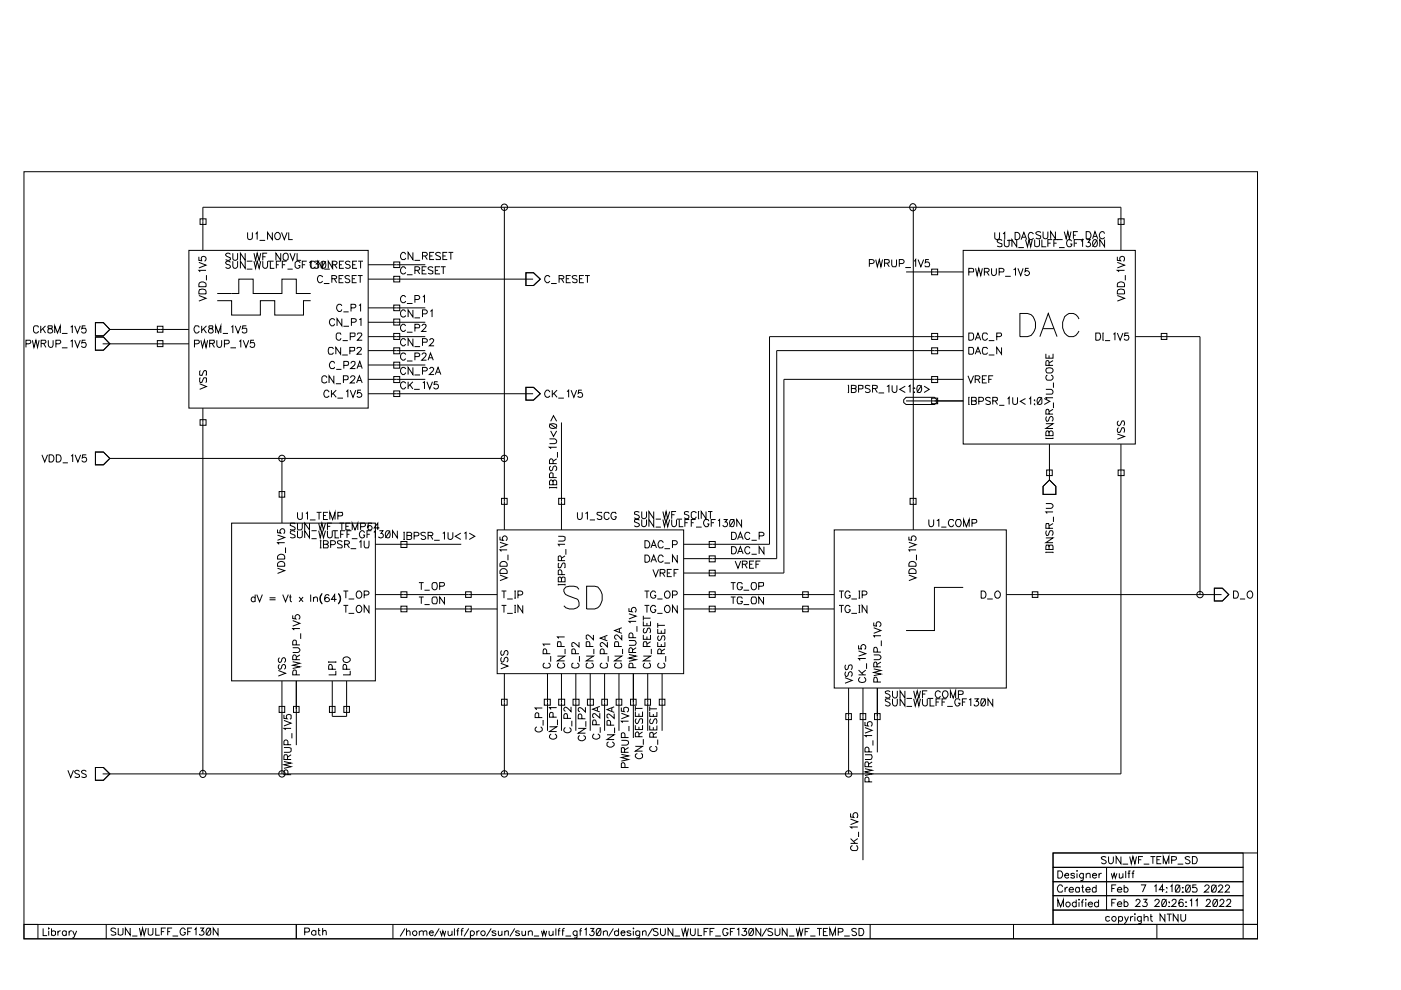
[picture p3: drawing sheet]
<svg xmlns="http://www.w3.org/2000/svg" width="297mm" height="210mm" viewBox="0 0 297 210" stroke-linecap="round" stroke-linejoin="round" font-family="sans-serif">
<g fill="none" stroke="#000" stroke-width=".21">
<path d="M5.1 36.4h261.5v162.7h-261.5zM40 53.1h38.1v33.4h-38.1zM42.2 55.6l1.5 .6-1.5 .6M42.2 54.4v.8l.6 .1a.54 .54 0 0 1 0-.8 .54 .54 0 0 1 .8 .1 .54 .54 0 0 1-.3 .8M42.4 46.4h1.3v1.2h-1.3zM43 53.1v-9.2h194.7v9.2M43.7 57.3h-1.5l.2 .4M43.8 58.3v1.1M48.9 55.6a.6 .6 0 0 0-1.1 0l.3 .4 .7 .3 .1 .3a.6 .6 0 0 1-1.1 0M48.9 53.9a.6 .6 0 0 0-1.1 0l.3 .5 .7 .2 .1 .2v.2l-.4 .2-.7-.2M49.4 55.4v1.1a.52 .52 0 0 0 .5 .4 .52 .52 0 0 0 .5-.4v-1.1M49.4 53.7v1.1a.52 .52 0 0 0 .5 .4 .52 .52 0 0 0 .5-.4v-1.1"/>
<path d="M52 55.4v1.5l-1-1.5v1.5M52 53.7v1.5l-1-1.5v1.5M52.3 57.1h1.2M52.3 55.4h1.2M52.5 49.3v1.1a.52 .52 0 0 0 .5 .4 .52 .52 0 0 0 .5-.4v-1.1M53.8 55.4l.4 1.5 .3-1.5 .4 1.5 .4-1.5M53.8 53.7l.4 1.5 .3-1.5 .4 1.5 .4-1.5M54.2 49.6l.3-.3v1.5M55 51h1.2M55.7 55.4l.1 1.2a.5 .5 0 0 0 .5 .3 .5 .5 0 0 0 .4-.4v-1.1M55.7 54.4h.6M56.6 53.7h-.9v1.5"/>
<path d="M56.8 55.4h1.2M57.3 55.4v1.5h.9M57.7 49.3v1.5l-1-1.5v1.5M58.6 56.1h.5M58.7 49.3a.76 .76 0 0 1 .8 .7 .76 .76 0 0 1-.8 .8 .88 .88 0 0 1 0-1.5zM59.5 55.4h-.9v1.5M59.5 53.7v1.5l-1-1.5v1.5M59.7 49.3l.6 1.5 .6-1.5M59.9 56.1h.6M60.1 53.9a.55 .55 0 0 1 .7-.2 .55 .55 0 0 1 .3 .6 .63 .63 0 0 1-.2 .8 .63 .63 0 0 1-.9-.2zM60.8 55.4h-.9v1.5M61 57.1h1.1"/>
<path d="M61.2 49.3v1.5h.9M61.5 53.7l.6 1.5 .5-1.5M63 53.7v1.5h.8M63.6 55.7a.53 .53 0 0 0-.6-.3 .53 .53 0 0 0-.4 .6 .61 .61 0 0 0 .2 .8 .61 .61 0 0 0 .8-.2v-.3h-.4M64.1 56.1h.6M65 55.4h-.9v1.5M65.5 55.6l.5-.2v1.5M66.7 55.4h.9l-.5 .6a.5 .5 0 0 1 .4 .7 .5 .5 0 0 1-.9 0l-.1-.1M66.9 55.7a.57 .57 0 0 0-.7-.3 .57 .57 0 0 0-.4 .6 .63 .63 0 0 0 .2 .8 .63 .63 0 0 0 .9-.2M68.1 55.6a.55 .55 0 0 1 .9 0 .76 .76 0 0 1 .1 .8 .76 .76 0 0 1-.6 .5l-.4-.3zM68.4 58.8a.63 .63 0 0 0-.8-.3 .63 .63 0 0 0-.3 .9 .57 .57 0 0 0 .5 .5 .57 .57 0 0 0 .6-.3M68.4 55.4v1.5l-1-1.5v1.5"/>
<path d="M68.7 57.1h1.2M69.1 55.4l-1 1.5M70.4 59.1h.8l.2-.4-.4-.3h-.6v1.5M70.4 56.1l.9-.1 .2-.4-.5-.2h-.6v1.5M70.5 55.4v1.5l-.9-1.5v1.5M70.9 59.1l.5 .8M71 56.1l.5 .8M71.9 59.1h.6M72 56.1h.5M72.8 58.4h-.9v1.5h.9M72.9 55.4h-.9v1.5h.9M74.2 58.6l-.4-.2-.6 .2v.3l.7 .3 .3 .5a.6 .6 0 0 1-1 0"/>
<path d="M74.3 55.6a.6 .6 0 0 0-1.1 0l.3 .4 .7 .3 .1 .3a.6 .6 0 0 1-1.1 0M74.7 59.1h.6M74.8 56.1h.6M75.6 58.4h-.9v1.5h.9M75.7 55.4h-.9v1.5h.9M75.9 58.4h1M75.9 55.4h1.1M76.4 58.4v1.5M76.5 55.4v1.5M78.1 56.1h12.1M78.1 59.2h34.9M83.5 55.5h1.3v1.2h-1.3z"/>
<path d="M83.5 58.6h1.3v1.2h-1.3zM86 57l-.1-.2a.62 .62 0 0 0-.8-.1 .62 .62 0 0 0-.2 .8 .57 .57 0 0 0 .5 .6 .57 .57 0 0 0 .6-.4M86 53.9l-.3-.4a.77 .77 0 0 0-.8 .8 .77 .77 0 0 0 .9 .7l.2-.3M86.3 58.3h1.2M87.5 53.5v1.5l-1-1.5v1.5M87.9 55.2h1.2M88 57.3l.8-.1 .2-.2-.1-.3-.3-.1h-.6v1.5M88.5 57.3l.5 .8M89.5 57.3h.6M89.6 54.3l.8-.1 .2-.2-.1-.3-.2-.2h-.7v1.5M90.1 54.3l.5 .7M90.4 56.6h-.9v1.5h.9"/>
<path d="M91.1 54.3h.6M91.8 56.8a.55 .55 0 0 0-.6-.2 .55 .55 0 0 0-.4 .4l1 .5-.1 .5-.5 .1-.4-.2M92 53.5h-.9v1.5h.9M92.3 57.3h.6M93.3 56.6h-1v1.5h1M93.4 53.8a.55 .55 0 0 0-.6-.3 .55 .55 0 0 0-.4 .4l1 .7-.1 .4h-.8l-.1-.1M93.5 56.6h1M93.9 54.3h.6M94 56.6v1.5M94.8 53.5h-.9v1.5h.9M95.1 53.5h1M95.6 53.5v1.5"/>
<path d="M106.9 43.9v68.5M111.5 57.8h1.6l1.5 1.4-1.5 1.3h-1.6zM116.6 58.8a.67 .67 0 0 0-1-.1 .67 .67 0 0 0 .1 1l.2 .2h.3l.4-.3M118.5 59.1h.9l.1-.4-.3-.3h-.7v1.5M119 59.1l.5 .8M120.1 59.1h.6M121 58.4h-.9v1.5h.9M122.3 58.6l-.3-.2a.52 .52 0 0 0-.7 .4l.2 .2 .8 .3v.4a.6 .6 0 0 1-1 0M122.9 59.1h.5M123.8 58.4h-.9v1.5h.9M124 58.4h1.1M124.5 58.4v1.5"/>
<path d="M184.3 55.9l.9-.1 .1-.3v-.3l-.4-.2h-.6v1.6M185.7 55l.3 1.6 .4-1.6 .4 1.6 .3-1.6M187.5 55.8l1-.1v-.6l-1-.1v1.6M188 55.8l.6 .8M189.1 55v1.1l.2 .5h.6l.2-.5v-1.1M190.7 55.9l.8-.1 .2-.3-.1-.3-.3-.2h-.6v1.6M191.9 56.7h1.2M192.1 57.7h12.1M193.6 43.9v68.5M193.8 55.4l.3-.4v1.6M194.6 55l.6 1.6 .6-1.6M196.9 55h-.6l-.1 .7a.57 .57 0 0 1 .8 0 .57 .57 0 0 1-.1 .9h-.6l-.2-.3"/>
<path d="M197.5 57.1h1.3v1.2h-1.3zM204.2 53.1h36.5v41h-36.5zM205.4 57.7h.9l.1-.6-.3-.2h-.7v1.5M206.8 56.9l.4 1.5 .3-1.5 .4 1.5 .4-1.5M208.7 57.7l.9-.1 .1-.5-.3-.2h-.7v1.5M209.2 57.7l.5 .7M210.2 56.9v1.1a.52 .52 0 0 0 .5 .4 .52 .52 0 0 0 .5-.4v-1.1M210.9 49.3v1.1l.1 .2 .3 .2 .5-.2 .1-1.3M211.8 57.7h.9l.2-.6-.5-.2h-.6v1.5M212.4 51.1a.58 .58 0 0 0-1 0l.2 .3 .8 .3-.1 .5-.5 .1-.4-.1M212.7 49.6l.3-.3v1.5M212.9 50.8v1.1l.1 .3 .4 .1a.46 .46 0 0 0 .6-.4v-1.1"/>
<path d="M213.1 58.6h1.2M213.5 51h1.2M214.9 57.1l.4-.2v1.5M215.2 49.3h.5a.82 .82 0 0 1 .6 .7 .82 .82 0 0 1-.6 .8h-.5zM215.6 50.8v1.5l-1.1-1.5v1.5M215.8 56.9l.6 1.5 .5-1.5M215.9 52.5h1.2M216.5 50.8l.6-1.5 .6 1.5M216.7 50.3h.7M217.4 50.8l.4 1.5 .4-1.5 .3 1.5 .4-1.5M218.1 56.9h-.7l-.1 .7a.53 .53 0 0 1 .9 0 .53 .53 0 0 1-.2 .8 .53 .53 0 0 1-.7-.3M219.1 49.6a.57 .57 0 0 0-.6-.3 .57 .57 0 0 0-.5 .6 .63 .63 0 0 0 .3 .8 .63 .63 0 0 0 .8-.2"/>
<path d="M219.4 50.8v1.4l.4 .1 .5-.1 .1-1.4M220.6 49.4a.55 .55 0 0 0-.5-.3 .55 .55 0 0 0-.5 .4l1 .5v.5l-.6 .1-.4-.1M220.9 50.8v1.5h.9M221.1 49.1v1.1l.1 .3 .4 .1a.46 .46 0 0 0 .6-.4v-1.1M222.2 51.6h.6M223.1 50.8h-.9v1.5M223.4 51.6h.6M223.8 49.1v1.5l-1-1.5v1.5M224.1 50.8h1.2M224.4 50.8h-1v1.5M224.5 52.5h1.2M225.6 49.1l.5 1.5 .3-1.5 .3 1.5 .4-1.5"/>
<path d="M227.2 51.1a.57 .57 0 0 0-.6-.3 .57 .57 0 0 0-.5 .6 .63 .63 0 0 0 .3 .8 .63 .63 0 0 0 .8-.2v-.3h-.3M227.6 49.9h.5M227.8 51.6h.5M228.5 49.1h-.9v1.5M228.6 50.8h1.2M228.7 50.8h-.9v1.5M229.2 51.1l.3-.3v1.5M230.3 49.1a.84 .84 0 0 1 .9 .4 .84 .84 0 0 1-.1 1l-.8 .1zM230.4 50.8h.7l-.4 .6a.51 .51 0 0 1 .4 .8 .51 .51 0 0 1-.9-.1M231.6 50.6l.6-1.5 .5 1.5M231.8 50.1h.8M231.9 50.9l.2-.1a.78 .78 0 0 1 .6 .8 .78 .78 0 0 1-.6 .7l-.2-.1a1.02 1.02 0 0 1 0-1.3z"/>
<path d="M232.7 50.8l-1.1 1.5M234.2 50.8v1.5l-1-1.5v1.5M234.2 49.5a.56 .56 0 0 0-.6-.4 .56 .56 0 0 0-.5 .6 .63 .63 0 0 0 .3 .8 .63 .63 0 0 0 .8-.2M236.9 55.6l1.5 .6-1.5 .6M236.9 54.4v.8l.7 .1a.54 .54 0 0 1 0-.8 .54 .54 0 0 1 .8 .1 .54 .54 0 0 1-.2 .8M237.1 46.4h1.2v1.2h-1.2zM238.4 57.3h-1.5l.3 .4M238.6 58.3v1.1M5.5 72.9l.9-.1 .1-.2-.1-.4-.9-.1v1.6M6.9 72.1l.3 1.6 .4-1.6 .4 1.6 .3-1.6M8.1 69.4l-.1-.3h-.6a.88 .88 0 0 0-.3 .9 .88 .88 0 0 0 .7 .6l.3-.4M8.6 69.1v1.5"/>
<path d="M8.7 72.8l.9-.1 .1-.1v-.4l-1-.1v1.6M9.1 69.7l.6 .9M9.2 72.8l.5 .9M9.7 69.1l-1.1 1M10.2 72.1v1.1a.51 .51 0 0 0 .6 .5 .51 .51 0 0 0 .5-.5v-1.1M10.2 69.1v.5l.5 .1a.49 .49 0 0 1 .5 .6 .49 .49 0 0 1-.7 .3 .54 .54 0 0 1-.3-.7 .54 .54 0 0 1 .6-.3l.3-.2-.1-.3zM11.6 70.6v-1.5l.6 1.5 .6-1.5v1.5M11.9 72.9l.8-.1 .2-.2-.1-.4-.9-.1v1.6M13.1 73.7h1.2M13.1 70.7h1.2M15 72.4l.3-.3v1.6M15 69.3l.3-.2v1.5"/>
<path d="M15.8 72.1l.6 1.6 .6-1.6M15.8 69.1l.6 1.5 .6-1.5M18.1 72.1h-.7v.6v-.1a.54 .54 0 0 1 .8 .2 .54 .54 0 0 1-.2 .8 .54 .54 0 0 1-.7-.3M18.1 69.1h-.7v.6v-.1a.54 .54 0 0 1 .8 .1 .54 .54 0 0 1-.2 .8 .54 .54 0 0 1-.7-.2M20.2 71.5h1.7l1.4 1.4-1.4 1.4h-1.7zM20.2 68.4h1.7l1.4 1.4-1.4 1.4h-1.7zM21.8 72.9h18.2M23.3 69.8h16.7M33.4 69.2h1.1v1.2h-1.1zM33.4 72.2h1.1v1.3h-1.1zM41.2 72.9l.9-.1 .1-.2v-.4l-1-.1v1.6M42.2 62.7l1.5 .5-1.5 .6"/>
<path d="M42.2 69.4l-.2-.3h-.6a.88 .88 0 0 0-.3 .9 .88 .88 0 0 0 .7 .6l.4-.4M42.2 60a.87 .87 0 0 1 1.5 .3v.5h-1.5zM42.3 61.4a.9 .9 0 0 1 1 0 .9 .9 0 0 1 .4 .9h-1.5zM42.5 78.6l-.2 .1v.8l.5 .1 .4-.9 .4-.1 .2 .1v.8l-.2 .1M42.6 72.1l.3 1.6 .4-1.6 .4 1.6 .3-1.6M42.8 69.1v1.5M43.1 69.7l.7 .9M43.8 69.1l-1 1M44.4 69.1v.5l.6 .2a.45 .45 0 0 1 .2 .4 .45 .45 0 0 1-.3 .4h-.4a.54 .54 0 0 1-.3-.7 .54 .54 0 0 1 .7-.3l.2-.2-.1-.3zM44.5 72.8l.9-.1v-.6h-.9v1.6M45 72.8l.5 .9M45.7 70.6v-1.5l.6 1.5 .5-1.5v1.5"/>
<path d="M46 72.1v1.1a.51 .51 0 0 0 .5 .5 .51 .51 0 0 0 .5-.5v-1.1M46.1 63.8h3v3h6.1v-3h3.1v3h6v-3h1.6M46.1 62.2h4.5v-3h3.1v3h6.1v-3h3v3h3.1M47.2 70.7h1.1M47.6 72.9l.8-.1 .2-.2-.1-.4-.9-.1v1.6M48.9 73.7h1.1M49 69.3l.4-.2v1.5M49.9 69.1l.6 1.5 .6-1.5M50.7 72.4l.4-.3v1.6M51.6 72.1l.6 1.6 .5-1.6M52.2 69.1h-.7l-.1 .6a.57 .57 0 0 1 .8 0 .57 .57 0 0 1 0 .8l-.5 .1-.3-.2v-.1M53.8 72.1h-.6l-.1 .6 .1-.1a.54 .54 0 0 1 .7 .2 .54 .54 0 0 1-.2 .8 .54 .54 0 0 1-.7-.3"/>
<path d="M68.7 60.1h1.2M70.7 74l-.3-.3h-.5a.88 .88 0 0 0 .1 1.4 .47 .47 0 0 0 .7-.3M70.8 79.7v1.5l-1-1.5v1.5M71 77l-.2-.3a.76 .76 0 0 0-.9 .3 .76 .76 0 0 0 .1 1l.2 .1h.6l.2-.3M71 67.9a.67 .67 0 0 0-1.1-.1 .67 .67 0 0 0 .1 1l.3 .3h.3l.4-.4M71.3 78.3h1.1M72.2 73.7v1.4l-1-1.4v1.4M72.3 71l-.2-.4h-.6a.88 .88 0 0 0-.2 .9 .88 .88 0 0 0 .7 .6l.3-.4M72.5 67.6v1.5l-1-1.5v1.5M72.5 64.9a.67 .67 0 0 0-1-.1 .67 .67 0 0 0 0 1l.3 .2h.3l.4-.4M72.6 75.3h1.1M72.6 72.2h1.1"/>
<path d="M72.8 69.2h1.2M72.8 66.1h1.1M72.9 77.5l.9-.1v-.7l-.9-.1v1.5M74.2 74.4l.9-.1 .1-.6h-1v1.4M74.3 71.4l.9-.1 .1-.6-1-.1v1.5M74.4 77a.44 .44 0 0 1 .6-.4 .44 .44 0 0 1 .3 .6l-1 .9h1.1M74.4 65.3l.9-.1 .1-.2v-.4l-1-.1v1.5M74.5 68.3l.9-.1 .1-.1-.1-.5h-.9v1.5M75.7 78.1l.6-1.5 .5 1.5M75.7 74a.47 .47 0 0 1 .5-.4 .47 .47 0 0 1 .4 .5l-.9 1h1M75.8 71a.47 .47 0 0 1 .5-.4 .47 .47 0 0 1 .4 .4l-.9 1.1h1M75.9 77.6h.7"/>
<path d="M76.1 64.8l.4-.3v1.5M76.2 67.8l.3-.2v1.5M78.1 71.4h12.1M78.1 74.3h12.1M78.1 77.4h12.1M78.1 68.3h12.1M78.1 65.3h12.1M83.5 64.7h1.3v1.2h-1.3zM83.5 67.6h1.3v1.3h-1.3zM83.5 70.7h1.3v1.3h-1.3zM83.5 73.7h1.3v1.3h-1.3zM83.5 76.8h1.3v1.3h-1.3z"/>
<path d="M83.5 79.8h1.3v1.3h-1.3zM86 63a.66 .66 0 0 0-1-.1 .66 .66 0 0 0 0 .9l.3 .4h.4l.3-.4M86 69.1a.67 .67 0 0 0-1-.1 .67 .67 0 0 0 .1 1l.2 .3h.4l.3-.4M86 75.2a.67 .67 0 0 0-1-.1 .67 .67 0 0 0 .1 1l.2 .3h.4l.3-.4M86 66a.66 .66 0 0 0-1-.1 .66 .66 0 0 0 0 1l.3 .3h.4l.3-.3M86 72.1a.67 .67 0 0 0-1-.1 .67 .67 0 0 0 .1 1.1l.2 .2h.4l.3-.3M86 78.2a.67 .67 0 0 0-1-.1 .67 .67 0 0 0 .1 1.1l.2 .2h.4l.3-.4M86.3 64.3h1.2M86.3 70.4h1.2M86.3 76.5h1.2M87.5 65.7v1.5l-1-1.5v1.5M87.5 71.8v1.5l-1-1.5v1.5"/>
<path d="M87.5 77.9v1.5l-1-1.5v1.5M87.9 67.4h1.2M87.9 73.5h1.2M87.9 79.5h1.2M88 63.5l.8-.1 .2-.2-.1-.4-.3-.1h-.6v1.5M88 69.5h.8l.2-.5-.4-.3h-.6v1.6M88 75.6l.9-.1 .1-.4-.4-.3h-.6v1.6M89.5 69.1l.2-.4h.4l.2 .3-.1 .5-.8 .8h1M89.5 75.2l.2-.4h.4l.2 .3-.1 .5-.8 .8h1M89.6 66.5h.8l.2-.3-.1-.3-.2-.2h-.7v1.5M89.6 72.6h.8l.2-.5-.3-.3h-.7v1.5M89.6 78.7h.7l.3-.3v-.3l-.3-.2h-.7v1.5"/>
<path d="M89.7 63l.3-.3v1.5M90.8 76.4l.5-1.6 .6 1.6M90.9 75.9h.8M91.1 72.1l.3-.3h.3l.2 .3-.1 .5-.8 .7h1M91.1 78.2l.3-.3h.3l.2 .2-.1 .6-.8 .7h1M91.3 66l.3-.3v1.5M92.3 79.4l.6-1.5 .6 1.5M92.5 78.9h.8M116.8 60.1h1.2M197.5 79.8h1.3v1.3h-1.3zM197.5 70.7h1.3v1.3h-1.3zM197.5 73.7h1.3v1.3h-1.3z"/>
<path d="M204.2 71.4h-41v44h-18.3M204.2 74.3h-39.5v44.1h-19.8M205.2 79.7l.6 1.5 .6-1.5M205.4 70.6h.8a.88 .88 0 0 1 .2 1.1 .88 .88 0 0 1-1 .4zM205.4 73.7h.8a1.08 1.08 0 0 1 0 1.4h-.8zM206.8 72.1l.5-1.5 .6 1.5M206.8 75.1l.5-1.4 .6 1.4M206.9 71.6h.8M206.9 74.6h.8M209.2 79.7h-.9v1.5h.9M209.4 71l-.3-.4h-.6a.88 .88 0 0 0-.2 .9 .88 .88 0 0 0 .7 .6l.4-.4M209.4 74l-.3-.3h-.6a.88 .88 0 0 0 .2 1.4 .47 .47 0 0 0 .7-.3"/>
<path d="M209.6 72.2h1.2M209.6 75.3h1.2M210.6 79.7h-1v1.5M211.3 71.4l.9-.1 .1-.2v-.4l-1-.1v1.5M212.3 73.7v1.4l-1-1.4v1.4M216.2 66.5h1.6a2.34 2.34 0 0 1 1.7 3 2.34 2.34 0 0 1-1.7 1.9h-1.6zM220.5 71.4l1.8-4.9 1.8 4.9M221.1 69.7h2.3M221.7 75v.9h1.6v-.9M221.9 78.1a.91 .91 0 0 1 1.4 .6 .88 .88 0 0 1-1.6 0zM222.1 79.6a.53 .53 0 0 0-.4 .6 .53 .53 0 0 0 .6 .4 .61 .61 0 0 0 .8-.2 .61 .61 0 0 0-.1-.8h-.2M222.4 77.5l-.1-1h-.5l-.1 1h1.6"/>
<path d="M222.4 75.4v.5M223.3 76.5l-.9 .5M228.8 67.6a1.66 1.66 0 0 0-1.6-1.2 1.66 1.66 0 0 0-1.6 1.2 2.85 2.85 0 0 0 1.1 3.8 1.75 1.75 0 0 0 2.1-1.2M232.3 70.6h.8a.88 .88 0 0 1 .2 1.1 .88 .88 0 0 1-1 .4zM233.8 70.6h.2M233.8 72.1h.2M233.8 70.6v1.5M234.3 72.2h1.1M236.1 70.9l.3-.3v1.5M236.9 62.7l1.5 .5-1.5 .6M236.9 70.6l.6 1.5 .6-1.5M237 61.6l.5-.3 .8 .1 .1 .9h-1.5z"/>
<path d="M237 60a.87 .87 0 0 1 1.4 .3v.5h-1.5zM239.3 70.6h-.8l-.1 .6 .1-.1a.54 .54 0 0 1 .8 .2 .54 .54 0 0 1-.2 .7 .54 .54 0 0 1-.8-.2M240.7 71.4h13.7v54.7M246.2 70.7h1.2v1.3h-1.2zM8.9 96.4l.6 1.6 .6-1.6M10.4 96.4h.5a.82 .82 0 0 1 .5 .8 .82 .82 0 0 1-.5 .8h-.5zM11.9 96.4h.5a.82 .82 0 0 1 .6 .8 .82 .82 0 0 1-.6 .8h-.5zM13.3 98.1h1.1M15.1 96.7l.3-.3v1.6M15.9 96.4l.6 1.6 .6-1.6M18.3 96.4h-.8l-.1 .7a.53 .53 0 0 1 .9 0 .53 .53 0 0 1-.2 .8 .53 .53 0 0 1-.7-.3M20.2 95.8h1.7l1.4 1.4-1.4 1.4h-1.7z"/>
<path d="M23.3 97.2h83.6M42.3 81.4l1.5 .6-1.5 .5M42.4 89h1.3v1.2h-1.3zM42.5 80.1l-.2 .1v.7l.2 .2 .3-.1 .5-.9 .5 .1v.7l-.2 .2M43 86.5v77.6M59.8 97.2v13.7M69.3 80.1a.52 .52 0 0 0-.6-.4 .52 .52 0 0 0-.5 .6 .65 .65 0 0 0 .2 .8 .65 .65 0 0 0 .9-.1v-.1M69.8 83.1l-.3-.3a.74 .74 0 0 0-.8 .4 .74 .74 0 0 0 .1 .9l.6 .1 .4-.3M70.3 82.7v1.5M70.6 83.4l.7 .8M71.2 81.4h1.1M71.3 82.7l-1 1"/>
<path d="M71.5 84.4h1.2M72.8 80.5l.9-.1v-.6l-.9-.1v1.5M73.4 83.1l.3-.4v1.5M74.3 82.7l.5 1.5 .6-1.5M74.3 80.1a.44 .44 0 0 1 .6-.4 .44 .44 0 0 1 .3 .6l-.9 .9h1M75.6 81.2l.6-1.5 .6 1.5M75.8 80.7h.7M76.5 82.7h-.6l-.1 .7a.54 .54 0 0 1 .8 0 .54 .54 0 0 1-.1 .8 .54 .54 0 0 1-.8-.2M78.1 80.4h12.1M78.1 83.5h34.9M83.5 82.9h1.3v1.2h-1.3zM86 81.3a.67 .67 0 0 0-1-.1 .67 .67 0 0 0 .1 1l.2 .3h.4l.3-.5"/>
<path d="M86.5 80.9v1.6M86.9 81.5l.6 1M87.5 80.9l-1 1.1M87.8 82.5h1.2M89.7 81.2l.3-.3v1.6M90.5 80.9l.6 1.6 .6-1.6M92.8 80.9h-.7l-.1 .6a.54 .54 0 0 1 .9 0 .54 .54 0 0 1-.2 .9 .54 .54 0 0 1-.8-.3M111.5 82.1h1.6l1.5 1.4-1.5 1.3h-1.6zM116.5 93l1.3 .1a.5 .5 0 0 1 .2 .6 .5 .5 0 0 1-.4 .4h-1.1M116.5 89.8l1.5 1M116.6 90l.7-.2 .6 .2 .1 .3a.78 .78 0 0 1-.7 .6 .78 .78 0 0 1-.8-.6zM116.6 83.1l-.1-.1a.62 .62 0 0 0-.8-.1 .62 .62 0 0 0-.2 .8 .57 .57 0 0 0 .4 .5 .57 .57 0 0 0 .7-.3"/>
<path d="M116.8 98.8a.6 .6 0 0 0 0 1l.3-.1 .2-.6 .5-.3a.6 .6 0 0 1 0 1M116.8 91.4l.5 1.1 .7-1.1M116.8 89.3l.5-1.2 .7 1.2M117.1 82.7v1.5M117.3 98.3l-.1-.8-.4-.2-.3 .3v.7h1.5M117.4 83.4l.7 .8M118 94.8h-1.5l.3 .4M118 97.3l-.7 .5M118.1 82.7l-1 1M118.2 95.8v1.2M118.4 84.4h1.1M119 89.6v22.8"/>
<path d="M120.2 83.1l.4-.4v1.5M121.1 82.7l.6 1.5 .6-1.5M123.4 82.7h-.7l-.1 .7a.54 .54 0 0 1 .8 0 .54 .54 0 0 1-.1 .8 .54 .54 0 0 1-.8-.2M179.7 81.7h.3M179.7 83.2h.3M179.9 81.7v1.5M180.5 82.4h.6l.3 .1v.6l-.3 .1h-.6v-1.5l.9 .1v.5l-.3 .1M182 82.5l.9-.1 .1-.6-1-.1v1.5M184.5 81.9l-.4-.2-.6 .2 .1 .4 .7 .2 .2 .3a.55 .55 0 0 1-.5 .4 .55 .55 0 0 1-.5-.2M185 82.4l.9-.1v-.5l-.9-.1v1.5M185.5 82.4l.5 .8M186.3 83.3h1.2"/>
<path d="M188 82l.5-.3v1.5M189.1 81.7l.1 1.3a.5 .5 0 0 0 .6 .2 .5 .5 0 0 0 .4-.4v-1.1M191.6 84.8l.5-.6h6l.5 .6v.5l-.5 .5h-6l-.5-.5zM191.9 81.9l-1.1 .6 1.1 .7M192.1 85h12.1M192.6 82l.4-.3v1.5M193.8 82.2l.1 .1h-.2zM193.8 83.1v.1zM194.6 81.8a.52 .52 0 0 1 .7 .2 .74 .74 0 0 1 .1 .8 .74 .74 0 0 1-.8 .3l-.2-.6zM195.4 81.7l-1 1.5M195.9 81.9l1.1 .6-1.1 .7M197.5 84.4h1.3v1.2h-1.3z"/>
<path d="M204.2 80.4h-38v41.1h-21.3M205.3 84.2h.3M205.3 85.8h.3M205.4 84.2v1.6M206 85l.9 .1v.6l-.9 .1v-1.6l.9 .1v.6l-.2 .1M206.8 80.4l.8-.1 .2-.2-.1-.3-.3-.1h-.6v1.5M207.3 80.4l.5 .8M207.5 85.1l.9-.1 .1-.2-.1-.4-.2-.2h-.7v1.6M208.3 80.4h.6M209.6 80.4h.6M210 84.5a.55 .55 0 0 0-.6-.3 .55 .55 0 0 0-.4 .5l.9 .4 .1 .2v.3l-.4 .2-.6-.2M210.5 85l.9-.1v-.6l-.9-.1v1.6"/>
<path d="M211 85l.5 .8M211.8 85.9h1.1M213.6 84.6l.4-.4v1.6M214.7 84.2v1.1a.52 .52 0 0 0 .5 .5 .52 .52 0 0 0 .5-.5v-1.1M217.4 84.5l-1.1 .6 1.1 .7M218.2 84.6l.3-.4v1.6M219.4 84.8v.1zM219.4 85.6v.2zM220.1 84.3l.4-.1a.61 .61 0 0 1 .4 .9v.4a.55 .55 0 0 1-.9 0 1.15 1.15 0 0 1 .1-1.2zM220.9 84.2l-1 1.6M221.4 84.5l1.2 .6-1.2 .7M221.7 89.8h1.6l-1.6 1h1.6"/>
<path d="M221.7 82.5l1.3 .1a.55 .55 0 0 1 0 1h-1.3M221.7 92.8v.2M221.7 93h1.6M221.9 99.7h1.2v1.1h-1.2zM221.9 88.3l-.2 .3 .2 .7 .4-.1 .2-.6 .5-.3a.6 .6 0 0 1 0 1M222.4 91.7l-.2-.3h-.4l-.1 1h1.6v-.7l-.4-.3h-.3l-.2 .3v.7M222.4 87.8l-.1-.9h-.5l-.1 .9h1.6M222.5 94.1v7.7M223.3 84.3h-1.6l.3 .4M223.3 92.8v.2M223.3 86.8l-.9 .5M223.4 81.1v1.1"/>
<path d="M223.4 85.3v1.2M236.9 92l1.5 .5-1.5 .6M237.1 99.7h1.2v1.1h-1.2zM237.2 90.7a.54 .54 0 0 0-.3 .5 .54 .54 0 0 0 .4 .5l.7-1a.55 .55 0 0 1 .5 .3 .55 .55 0 0 1-.2 .6v.1M237.2 89.2a.6 .6 0 0 0 0 1.1l.4-.3 .2-.7 .2-.1h.3l.1 .4-.1 .7M237.7 94.1v70h-215.9M49.1 110.9h30.5v33.5h-30.5zM58.8 113.5l1.6 .5-1.6 .6M58.8 112.3v.6l.7 .1a.54 .54 0 0 1 0-.8 .54 .54 0 0 1 .8 .1 .54 .54 0 0 1-.2 .8M59.1 119.2l.3-.2 .8 .2 .2 .9h-1.6v-.6zM59.1 117.7l.3-.2 .8 .2 .2 .8h-1.6v-.5zM59.2 104.2h1.2v1.2h-1.2z"/>
<path d="M60.4 115.1h-1.6l.4 .3M60.5 116.1v1.2M62.6 112.8a.54 .54 0 0 0-.6-.3 .54 .54 0 0 0-.4 .5l1 .6a.55 .55 0 0 1-.4 .5 .55 .55 0 0 1-.6-.1v-.1M62.6 111.1l-.2-.2h-.8v.5l.8 .4 .2 .4-.2 .2h-.8v-.2M63.1 108.6v1a.51 .51 0 0 0 .5 .6 .51 .51 0 0 0 .5-.6v-1M63.1 112.5v1.4l.4 .1 .5-.1 .1-1.4M63.1 110.9v1.3l.1 .2h.6l.2-.2 .1-1.3M64.9 108.9l.3-.3v1.6M65.6 112.5v1.5l-1-1.5v1.5M65.6 110.9v1.5l-1-1.5v1.5M65.7 110.2h1.2M66 114.2h1.1"/>
<path d="M66 112.5h1.1M67.1 108.6h1.1M67.6 112.5l.3 1.5 .3-1.5 .4 1.5 .4-1.5M67.6 110.9l.3 1.5 .3-1.5 .4 1.5 .4-1.5M67.6 108.6v1.6M67.8 114.6h.4M67.8 116.2h.4M68 114.6v1.6M68.6 115.4l.8 .1 .2 .2-.2 .5h-.8v-1.6h.6l.3 .2 .1 .3-.4 .3M68.6 109.3h.5M69.4 112.5v1.1a.52 .52 0 0 0 .5 .5 .52 .52 0 0 0 .5-.5v-1.1M69.4 111.6h.6"/>
<path d="M69.5 108.6h-.9v1.6h.9M69.9 110.2v-1.6l.6 1.6 .5-1.6v1.6M70.1 115.5l.9-.1 .1-.3-.1-.3-.3-.2h-.6v1.6M70.4 110.9h-1v1.5M70.5 112.5h1.1M71 112.5v1.5h.9M71.6 109.4l1-.1v-.7h-1v1.6M72 110.9h1M72.2 113.3h.6M72.5 110.9v1.5M72.6 114.9a.54 .54 0 0 0-.6-.3 .54 .54 0 0 0-.5 .5l1.1 .6-.2 .5h-.8l-.1-.2M73.1 115.4l.8-.1 .2-.2-.1-.3-.3-.2h-.6v1.6"/>
<path d="M73.2 112.5h-1v1.5M73.3 111.6h.6M73.6 113.3h.5M73.6 115.4l.5 .8M74.3 110.9h-1v1.5h1M74.3 116.3h1.2M74.5 112.5h-.9v1.5M74.6 114.2h1.2M74.7 112.4v-1.5l.6 1.5 .6-1.5v1.5M76.2 115l.3-.4v1.6M76.5 111.7l.8-.1 .2-.2-.1-.4-.9-.1v1.5M77.2 114.6v1.1l.3 .5h.6l.1-.5v-1.1"/>
<path d="M77.3 112.9l-.1-.1a.62 .62 0 0 0-.8-.1 .62 .62 0 0 0-.2 .8 .57 .57 0 0 0 .4 .6 .57 .57 0 0 0 .7-.4v-.2h-.3M77.8 113.3h.6M78.7 112.5h-.9v1.5M78.8 111.1l-.1-.2h-.6l-.1 1a.45 .45 0 0 0 .7 .4 .45 .45 0 0 0 0-.8h-.6l-.1 .4M79.2 112.9l.4-.4v1.5M79.6 115.4h18.2M80.4 112.5h.8l-.4 .6a.51 .51 0 0 1 .4 .8 .51 .51 0 0 1-.9-.1M80.4 111.9h-1.1l.8-1v1.5M82 112.6l.3-.1a.93 .93 0 0 1 .3 1.3 .47 .47 0 0 1-.4 .3 .47 .47 0 0 1-.4-.3 1.15 1.15 0 0 1 .2-1.2zM82.7 112.5l-1 1.5M84.2 112.5v1.5l-1-1.5v1.5M85 114.8h1.3v1.3h-1.3z"/>
<path d="M85.5 112.9h.4M85.5 114.4h.4M85.7 112.9v1.5M86.3 113.5h.7l.2 .2 .1 .3-.3 .4h-.7v-1.5h.8l.2 .4-.3 .2M87.8 113.6l.9-.1 .1-.4-.3-.2h-.7v1.5M90.3 113l-.4-.1-.7 .1 .1 .4 .7 .2 .3 .5a.6 .6 0 0 1-1.1 0M90.8 113.5h.8l.2-.4-.4-.2h-.6v1.5M91.3 113.5l.5 .9M92 114.6h1.2M93.9 113.1l.3-.2v1.5M95 112.9v1.2a.56 .56 0 0 0 .6 .3 .56 .56 0 0 0 .4-.4v-1.1M97.7 113l-1.2 .7 1.2 .7"/>
<path d="M98.5 113.1l.3-.2v1.5M99.5 113l1.2 .7-1.2 .7M105.4 112.4h39.5v30.4h-39.5zM106 115l1.5 .5-1.5 .6M106 113.8v.7l.7 .1a.54 .54 0 0 1 0-.9 .54 .54 0 0 1 .8 .2 .54 .54 0 0 1-.2 .7M106.1 119.4a.82 .82 0 0 1 1.4 .1v.6h-1.5zM106.3 105.7h1.2v1.2h-1.2zM107.5 116.6h-1.5l.3 .3M107.7 117.6v1.2M116.5 103.2v.3M116.5 103.4h1.5M117.3 102.1l-.4-.3-.4 .3v.7h1.5v-.7l-.1-.2-.4-.1-.2 .1v.9"/>
<path d="M117.3 101.3v-.9l-.5-.2-.3 .4v.7h1.5M118 103.2v.3M118.4 113.7h1l.4 .2v.6l-.2 .1-1.2 .1M118.4 105.7h1.3v1.2h-1.3zM118.5 119.4l-.1 .1v.8h.5l.3-.8 .4-.1 .2 .1v.8l-.2 .1M119 118.9v-.9l-.2-.1h-.4v1h1.4M119.8 115.4h-1.4l.2 .4M119.8 117.9l-.8 .5M120 116.4v1.2M122.4 108.6l.1 1.3a.5 .5 0 0 0 .6 .2 .5 .5 0 0 0 .3-.5v-1M124.1 108.9l.4-.3v1.6M125.1 110.2h1.1"/>
<path d="M127.6 108.8l-.1-.2h-.8l-.1 .2 .1 .3 .9 .5v.3a.6 .6 0 0 1-1 0M129.1 109l-.2-.4h-.5a.88 .88 0 0 0-.3 .9 .88 .88 0 0 0 .7 .7l.3-.5M130.6 109l-.1-.4h-.6a.79 .79 0 0 0-.3 1 .79 .79 0 0 0 .9 .5l.1-.5h-.3M135.6 110.3l-.2-.1h-.8l-.1 .1v.4l1.1 .5a.55 .55 0 0 1-.5 .5 .55 .55 0 0 1-.6-.3M135.6 108.6l-.5-.1-.6 .1 .1 .5 .8 .2 .2 .3a.55 .55 0 0 1-.5 .4 .55 .55 0 0 1-.6-.3M136.1 110.2v1.2a.55 .55 0 0 0 .6 .3 .55 .55 0 0 0 .4-.5v-1M136.1 108.5v1.2a.56 .56 0 0 0 .5 .3 .56 .56 0 0 0 .5-.4v-1.1M136.7 114.6a.85 .85 0 0 1 1 .5 .85 .85 0 0 1-.3 1.1h-.7zM136.7 117.7a.85 .85 0 0 1 .9 .4 .85 .85 0 0 1 0 .9l-.9 .2zM138 116.2l.6-1.6 .6 1.6M138 119.2l.6-1.5 .6 1.5M138.3 115.7h.6"/>
<path d="M138.3 118.7h.6M138.6 110.2v1.5l-1-1.5v1.5M138.6 108.5v1.5l-1-1.5v1.5M139 111.8h1.1M139 110.1h1.1M140.5 110.2l.4 1.5 .3-1.5 .4 1.5 .4-1.5M140.5 108.5l.4 1.5 .3-1.5 .4 1.5 .4-1.5M140.6 115.1l-.3-.5a.8 .8 0 0 0-.8 .7 .8 .8 0 0 0 .5 .9h.4l.2-.4M140.6 118.1l-.2-.3a.74 .74 0 0 0-.9 .3 .74 .74 0 0 0 .2 .9l.6 .2 .3-.3M140.9 116.3h1.2M140.9 119.4h1.2M142.4 110.2l.1 1.2a.5 .5 0 0 0 .6 .3 .5 .5 0 0 0 .3-.5v-1"/>
<path d="M142.4 109.1h.6M142.6 115.5l.8-.1 .2-.3-.1-.3-.2-.2h-.7v1.6M143.3 108.5h-.9v1.5M143.5 110.1h1.1M143.6 117.7v1.5l-1-1.5v1.5M144 110.2v1.5h.9M145.2 110.8h.6M146.1 108.6l-.4-.1-.6 .1v.4l.9 .3 .1 .4a.54 .54 0 0 1-1 0M146.1 110.2h-.9v1.5M146.6 110.8h.5M147.5 110.2h-.9v1.5M147.6 108.8a.53 .53 0 0 0-.6-.3 .53 .53 0 0 0-.4 .6 .61 .61 0 0 0 .2 .8 .61 .61 0 0 0 .8-.2v-.1"/>
<path d="M147.6 111.8h1.2M148 108.5h.3M148 110h.3M148.1 108.5v1.5M149.7 108.5v1.5l-1-1.5v1.5M150.1 108.5h.9M150.3 110.5l-.2-.3h-.6a.83 .83 0 0 0-.3 .9 .83 .83 0 0 0 .7 .6l.4-.4v-.2h-.4M150.4 114.8h1.2v1.3h-1.2zM150.4 117.9h1.2v1.2h-1.2zM150.6 108.5v1.5M150.8 110.8h.6M151.7 110.2h-.9v1.5"/>
<path d="M152.2 110.4l.4-.2v1.5M153.4 110.2h.8l-.4 .5a.51 .51 0 0 1 .3 .8 .51 .51 0 0 1-.9-.2M154.9 110.2h.6l.2 .5a.74 .74 0 0 1-.6 1 1.02 1.02 0 0 1-.2-1.5zM155.1 112.9h.5a.82 .82 0 0 1 .5 .7 .82 .82 0 0 1-.5 .8h-.5zM155.1 115.9h.5a.82 .82 0 0 1 .5 .8 .82 .82 0 0 1-.5 .7h-.5zM155.7 110.2l-1 1.5M155.9 119l.6 1.5 .6-1.5M156.4 114.4l.6-1.5 .6 1.5M156.4 117.4l.6-1.5 .6 1.5M156.6 113.9h.7M156.6 116.9h.7M157.2 110.2v1.5l-1-1.5v1.5"/>
<path d="M157.4 119.6l.9-.1v-.5h-.9v1.5M157.9 119.6l.5 .9M158.9 119.6h.6M159 113.2a.67 .67 0 0 0-1-.1 .67 .67 0 0 0 .1 1l.2 .3h.4l.3-.4M159 116.2a.67 .67 0 0 0-1 0 .67 .67 0 0 0 .1 1l.2 .2h.4l.3-.4M159.3 114.6h1.1M159.3 117.5h1.1M159.9 119h-1v1.5h1M160.3 119.6h.6M161 113.6l.9-.1 .1-.4-.4-.2h-.6v1.5M161.2 119h-.9v1.5M162 115.9v1.5l-1-1.5v1.5"/>
<path d="M176.9 112.4h36.5v33.5h-36.5zM192.7 115l1.5 .5-1.5 .6M192.7 113.8v.7l.6 .1a.54 .54 0 0 1 0-.9 .54 .54 0 0 1 .8 .2 .54 .54 0 0 1-.2 .7M192.9 119.2a.85 .85 0 0 1 .9 0 .85 .85 0 0 1 .4 .9h-1.5zM193 105.7h1.2v1.2h-1.2zM194.2 116.6h-1.5l.3 .3M194.3 117.6v1.2M196.9 110.2l.1 1.2a.5 .5 0 0 0 .6 .3 .5 .5 0 0 0 .4-.5v-1M198.6 110.4l.5-.2v1.5M199.6 111.8h1.1M202.2 110.5l-.2-.3h-.6a.79 .79 0 0 0-.3 .9 .79 .79 0 0 0 .9 .5l.2-.3M202.9 110.2h.5a.81 .81 0 0 1 .4 .8 .81 .81 0 0 1-.7 .7 .88 .88 0 0 1-.2-1.5z"/>
<path d="M204.3 111.7v-1.5l.6 1.5 .6-1.5v1.5M206.1 110.9l.8-.1 .2-.1-.1-.5h-.9v1.5M221.1 103.1l1.4-1.3 1.4 1.3v1.7h-2.8zM221.7 114h1.6l-1.6 1.1h1.6M221.7 106.8h1.3a.5 .5 0 0 1 .3 .6 .5 .5 0 0 1-.5 .4h-1.1M221.7 117v.3M221.7 117.1h1.6M221.9 112.5l-.2 .4a.52 .52 0 0 0 .4 .6l.2-.1 .3-.8 .4-.1a.6 .6 0 0 1 0 1M222.4 115.9l-.1-.3h-.5l-.1 .9h1.6v-.6l-.2-.3-.6 .1-.1 .8M222.4 112l-.1-1h-.5l-.1 1h1.6M223.3 108.5h-1.6l.3 .4M223.3 117v.3"/>
<path d="M223.3 111l-.9 .5M223.4 109.6v1.1M54.1 126.8a.48 .48 0 0 0-.7 0 .48 .48 0 0 0 0 .7 .48 .48 0 0 0 .7-.1M54.1 126.1v1.5M54.4 126.1l.6 1.5 .6-1.5M57.2 126.7h1.2M57.2 127.2h1.2M58.8 120.5l1.6 .5-1.6 .6M59.3 139.4a.6 .6 0 0 0 0 1.1l.3-.2 .3-.8 .4-.1a.6 .6 0 0 1 0 1.1M59.9 126.1l.6 1.5 .6-1.5M61.3 126.6h.5M61.6 126.1v1.2l.3 .3"/>
<path d="M62.1 137.3l1.2 .1a.5 .5 0 0 1 .3 .5 .5 .5 0 0 1-.4 .4h-1.1M62.1 131.6l1.5 .6-1.5 .6M62.1 130.5v.6l.6 .1a.54 .54 0 0 1 0-.8 .54 .54 0 0 1 .8 .1 .54 .54 0 0 1-.2 .8M62.8 139.9v-.7l-.1-.3h-.4l-.2 .3v.7h1.5M62.8 136.7v-.8l-.5-.2-.2 .4v.6h1.5M63.4 126.6l.9 1M63.6 133.3h-1.5l.2 .3M63.6 138.9l-.8 .5M63.8 134.3v1.2M64.3 126.6l-.9 1M65.9 126.1v1.5M66.5 126.9l.3-.3 .4 .1 .1 .9"/>
<path d="M66.5 126.6v1M68.2 125.9l-.3 .9 .3 1.1M68.3 125.8a1.53 1.53 0 0 0 0 2.3M69.8 126.3l-.1-.1a.74 .74 0 0 0-.9 .5 .74 .74 0 0 0 .5 .9l.5-.2a.5 .5 0 0 0-.3-.7 .5 .5 0 0 0-.7 .4M71.4 127.1h-1.1l.7-1v1.5M71.7 125.8a1.53 1.53 0 0 1 0 2.3M71.8 125.9l.3 .9-.3 1.1M72.8 125.3h1M72.8 128.4h1M72.9 139.4a.83 .83 0 0 1 .9-.1 .83 .83 0 0 1 .5 .7 .8 .8 0 0 1-.9 .5 .8 .8 0 0 1-.7-.8zM73.3 125.3v1.5M73.3 128.4v1.5"/>
<path d="M73.9 127h1.2M73.9 130h1.2M75.8 125.4a.72 .72 0 0 1 .9 .7 .72 .72 0 0 1-.9 .6l-.3-.5zM75.8 128.4a.72 .72 0 0 1 .9 .7 .72 .72 0 0 1-.9 .7l-.3-.5zM77.2 126.2l.9-.1 .1-.3-.1-.3-.3-.2h-.6v1.5M78.2 128.4v1.5l-1-1.5v1.5M79.6 126.1h25.8M79.6 129.1h25.8M85 125.5h1.3v1.2h-1.3zM85 128.5h1.3v1.2h-1.3zM88.8 126.6h1M88.8 123.5h1"/>
<path d="M89.3 123.5v1.6M89.3 126.6v1.4M90 128.2h1.1M90 125.1h1.1M91.7 126.7l.2-.1h.4a.8 .8 0 0 1 .4 .7 .8 .8 0 0 1-.4 .7 .47 .47 0 0 1-.5 0 .47 .47 0 0 1-.2-.5zM91.7 123.7l.2-.2h.4a.81 .81 0 0 1 .4 .9 .81 .81 0 0 1-.7 .7l-.1-.1a1.18 1.18 0 0 1-.2-1.3zM93.2 124.3l.9-.1 .1-.2-.1-.4-.9-.1v1.6M94.2 126.6v1.4l-1-1.4v1.4M98.7 125.5h1.2v1.2h-1.2zM98.7 128.5h1.2v1.2h-1.2zM106 121.9l1.5 .6-1.5 .6M106.1 120.9a.82 .82 0 0 1 1.4 .2v.5h-1.5z"/>
<path d="M106.3 139.4l-.1 .3 .1 .7 .4-.1 .2-.7 .5-.2a.6 .6 0 0 1 0 1M106.3 137.9l-.1 .4 .1 .6h.4l.2-.7 .5-.3a.6 .6 0 0 1 0 1M106.3 125.3h1.1M106.3 128.4h1.1M106.8 125.3v1.5M106.8 128.4v1.5M107.5 127h1.2M107.5 130h1.2M109.1 125.3h.3M109.1 126.8h.3M109.1 128.4h.3M109.1 129.9h.3"/>
<path d="M109.2 125.3v1.5M109.2 128.4v1.5M109.8 126.2l.9-.1 .1-.3-.1-.3-.3-.2h-.6v1.5M110.8 128.4v1.5l-1-1.5v1.5M115.9 138.6l-.1-.8-.1-.2-.5 .1-.1 .9h1.6M116.7 136.6h-1.6l.3 .4M116.8 139.1v1.2M118.2 139.1h1.5l-1.5 1h1.5M118.4 123.8v.3M118.4 124h1.4M119 137.1l-.1-1h-.6l-.1 1h1.5M119 122.8l-.2-.5-.4 .1v1h1.4v-.9l-.3-.2-.4 .2-.1 .9"/>
<path d="M119.1 121.8l-.1-.8-.2-.2-.4 .1v.9h1.4M119.7 135h-1.5l.2 .4M119.8 123.8v.3M119.8 137.6v1.1M122 138.6l-.1-.8-.1-.2-.5 .1-.1 .9h1.6M122.8 125l-.5-.5-.6-.2-1.7 .2-.5 .5a1.21 1.21 0 0 0 1 1.3l1.8 .7a1.21 1.21 0 0 1 0 1.9 2.26 2.26 0 0 1-2.8-.5M122.8 136.1v1.1l-1.3-1-.3 .2v.6l.4 .1M122.9 139.1v1.2M124.3 139.1h1.5l-1.5 1h1.5M124.4 124.3h1.7l.6 .2a2.94 2.94 0 0 1 0 4.4l-.6 .2h-1.7zM125.1 137.1l-.1-1h-.6l-.1 1h1.5M125.8 134.6v1l-1.1-1a.47 .47 0 0 0-.4 .4 .47 .47 0 0 0 .3 .6"/>
<path d="M125.9 137.6v1.1M128.1 138.6l-.1-.8-.2-.2-.4 .1-.1 .3v.6h1.5M128.3 135v.6M128.8 136.1v1.1l-1-1a.43 .43 0 0 0-.6 .4 .43 .43 0 0 0 .5 .5M128.8 134.7l-1.5 .6 1.5 .6M128.9 139.1v1.2M130.3 139.1h1.5l-1.5 1h1.5M131.1 137.1v-1h-.6l-.2 .3v.7h1.5M131.3 133.3v.8M131.8 134.6v1l-1-1a.47 .47 0 0 0-.5 .4 .47 .47 0 0 0 .4 .6M131.8 133.1l-1.5 .6 1.5 .6M132 137.6v1.1"/>
<path d="M133.4 138.8l1.5 .3-1.5 .4 1.5 .4-1.5 .3M133.4 135.8h1.1l.2 .1 .2 .3-.2 .5-1.3 .1M133.4 130.1l1.5 .5-1.5 .6M133.4 128.9v.7l.6 .1a.54 .54 0 0 1 0-.8 .54 .54 0 0 1 .8 .1 .54 .54 0 0 1-.2 .8M134.1 138.3l-.1-.8-.2-.2-.3 .1-.1 .3v.6h1.5M134.2 135.2l-.1-.8-.2-.2-.4 .1-.1 .3v.6h1.5M134.9 131.7h-1.5l.3 .4M134.9 137.3l-.8 .5M135 132.8v1.1M136.4 139.1h1.5l-1.5 1h1.5M136.4 134.6v1h1.5v-1M136.4 131.7v1h1.5v-1"/>
<path d="M136.4 130.6v1M136.4 131.1h1.5M136.7 133.2a.56 .56 0 0 0-.3 .5 .56 .56 0 0 0 .3 .5l.3-.1 .2-.8 .3-.1a.55 .55 0 0 1 .5 .3 .55 .55 0 0 1-.2 .6v.1M136.7 125.3h1M136.7 128.4h1M137.2 137.1l-.1-1h-.5l-.2 .3v.7h1.5M137.2 125.3v1.5M137.2 128.4v1.5M137.2 132.1v.6M137.2 135v.6M137.9 136.1l-.7 .5M138.1 137.6v1.1"/>
<path d="M138.4 120.7l.6 1.6 .6-1.6M139 125.6a.66 .66 0 0 0-1-.1 .66 .66 0 0 0 0 1l.3 .3h.4l.3-.3v-.3h-.3M139 128.7a.67 .67 0 0 0-1-.1 .67 .67 0 0 0 .1 1l.2 .3 .6-.1 .1-.5h-.3M139.4 127h1.1M139.4 130h1.1M139.4 136.1v1h1.6v-1M139.4 133.3v1h1.6v-1M139.4 132.1v1M139.4 132.6h1.6M139.7 134.8a.6 .6 0 0 0 0 1l.4-.2 .2-.6 .2-.2h.3l.2 .3-.2 .7M140 121.5l.9-.1 .1-.5-.4-.2h-.6v1.6M140.2 138.6l-.1-.8-.2-.2-.3 .1-.2 .3v.6h1.6"/>
<path d="M140.2 133.7v.6M140.2 136.6v.5M140.5 121.5l.5 .8M141 128.7a.57 .57 0 0 1 .6-.3 .57 .57 0 0 1 .5 .5 .66 .66 0 0 1-.6 1 .66 .66 0 0 1-.6-1zM141 137.6l-.8 .5M141.1 125.6a.61 .61 0 0 1 .8-.2 .61 .61 0 0 1 .2 .8 .63 .63 0 0 1-.8 .6 .63 .63 0 0 1-.4-.9zM141.1 139.1v1.2M141.5 121.5h.6M142.4 120.7h-.9v1.6h.9M142.6 126.2l.8-.1 .2-.3-.1-.3-.2-.2h-.7v1.5M142.9 121.5h.5M143.6 128.4v1.5l-1-1.5v1.5"/>
<path d="M143.8 120.7h-.9v1.6M144.9 126.1h32M144.9 129.1h32M150.4 120.9h1.2v1.2h-1.2zM150.4 125.5h1.2v1.2h-1.2zM150.4 128.5h1.2v1.2h-1.2zM154.9 126.6h1.1M154.9 123.5h1.1M155.4 123.5v1.6M155.4 126.6v1.4M157.4 126.9l-.3-.3h-.6a.88 .88 0 0 0 .2 1.4 .47 .47 0 0 0 .5 0 .47 .47 0 0 0 .2-.5h-.4M157.4 123.9l-.3-.4h-.6a.88 .88 0 0 0-.2 .9 .88 .88 0 0 0 .7 .7l.4-.5v-.1h-.4"/>
<path d="M157.6 128.2h1.2M157.6 125.1h1.2M159.3 126.7l.4-.1a.47 .47 0 0 1 .5 0 .47 .47 0 0 1 .2 .5 .8 .8 0 0 1-.3 .9h-.6l-.2-.2zM159.3 123.7l.4-.2a.47 .47 0 0 1 .5 .1 .47 .47 0 0 1 .2 .4 .78 .78 0 0 1-.5 1.1 .57 .57 0 0 1-.6-.6zM160.9 124.3l.9-.1 .1-.6-1-.1v1.6M161.9 126.6v1.4l-1-1.4v1.4M170.2 125.5h1.2v1.2h-1.2zM170.2 128.5h1.2v1.2h-1.2zM177.9 125.3h1M177.9 128.4h1M178.4 125.3v1.5M178.4 128.4v1.5"/>
<path d="M180.3 125.6a.57 .57 0 0 0-.7-.3 .57 .57 0 0 0-.4 .6 .63 .63 0 0 0 .2 .8 .63 .63 0 0 0 .9-.2v-.3h-.4M180.3 128.7a.57 .57 0 0 0-.7-.3 .57 .57 0 0 0-.4 .5 .63 .63 0 0 0 .2 .9 .63 .63 0 0 0 .9-.3v-.2h-.4M180.5 127h1.2M180.5 130h1.2M182 138l1.6 .6-1.6 .5M182 136.8v.8h.7a.54 .54 0 0 1 0-.8 .54 .54 0 0 1 .8 .1 .54 .54 0 0 1-.2 .8M182 125.3h.4M182 126.8h.4M182 128.4h.4M182 129.9h.4M182.2 125.3v1.5M182.2 128.4v1.5"/>
<path d="M182.8 126.2l.8-.1 .2-.3-.1-.3-.3-.2h-.6v1.5M183.6 139.6h-1.6l.3 .4M183.8 128.4v1.5l-1-1.5v1.5M185.3 138.9h1.2a.5 .5 0 0 1 .3 .6 .5 .5 0 0 1-.4 .4h-1.1M185.3 133.1l1.5 .6-1.5 .6M185.3 132v.7l.5 .1a.54 .54 0 0 1 0-.9 .54 .54 0 0 1 .9 .2 .54 .54 0 0 1-.3 .7M186 138.3l-.1-.9-.1-.2-.5 .1v1h1.5M186.8 134.8h-1.5l.2 .3M186.9 135.8v1.2M192.7 121.9l1.5 .6-1.5 .6M192.9 120.7a.85 .85 0 0 1 .9 0 .85 .85 0 0 1 .4 .9h-1.5zM204.2 124.5h-6.1v9.2h-6"/>
<path d="M208 125.3h.5a.82 .82 0 0 1 .6 .8 .82 .82 0 0 1-.6 .7h-.5zM209.3 127h1.2M211 125.6a.66 .66 0 0 1 1-.1 .66 .66 0 0 1 0 1 .66 .66 0 0 1-1 .1 .66 .66 0 0 1 0-1zM213.4 126.1h45.6M218.9 125.5h1.1v1.2h-1.1zM257.5 124.7h1.7l1.3 1.4-1.3 1.3h-1.7zM261.5 125.3h.5a.82 .82 0 0 1 .6 .8 .82 .82 0 0 1-.6 .7h-.5zM262.9 127h1.1M264.8 125.4a.75 .75 0 0 1 .9 .5 .75 .75 0 0 1-.5 .9 .77 .77 0 0 1-.8-.5 .77 .77 0 0 1 .4-.9zM59 142.2l1.5 .5-1.5 .6M59.2 149.8h1.2v1.2h-1.2zM59.3 140.9a.6 .6 0 0 0 0 1l.3-.2 .3-.7 .4-.1a.6 .6 0 0 1 0 1"/>
<path d="M59.8 144.4v19.7M60.2 158.5h1.1l.4 .2v.6l-.1 .1-1.4 .1M60.2 152.7l1.5 .6-1.5 .6M60.2 151.6v.7l.7 .1a.57 .57 0 0 1 0-.9 .57 .57 0 0 1 .8 .1v.7l-.2 .2M61 157.9v-.8l-.3-.2-.3 .1-.2 .2v.7h1.5M61.7 154.4h-1.5l.3 .4M61.9 155.4v1.1M62.1 140.3l1.5 .3-1.5 .5 1.5 .3-1.5 .3M62.2 149.8h1.2v1.2h-1.2zM62.8 143.1v-.9l-.5-.1-.2 .4v.6h1.5M62.8 144.4v13.6M69.7 140.2v.3"/>
<path d="M69.7 140.4h1.5M69.9 149.8h1.1v1.2h-1.1zM70.4 141.9v-.8l-.2-.2-.4 .1-.1 .9h1.5M70.4 144.4v7.5h3.1v-7.5M71.2 142.2v.9h-1.5M71.2 140.2v.3M72.9 149.8h1.2v1.2h-1.2zM73.5 141.9l-.1-.8-.2-.2-.4 .1-.1 .9h1.6M74.3 142.2v.9h-1.6M106.2 140.6l1.5 .6-1.5 .6M106.3 148.3h1.2v1.2h-1.2zM106.9 142.8v21.3"/>
<path d="M113.8 154.1a.57 .57 0 0 0-.4 .7 .57 .57 0 0 0 .6 .4 .63 .63 0 0 0 .9-.3 .63 .63 0 0 0-.3-.8M114.2 152.1v-.8l-.5-.2-.2 .5v.5h1.5M115 150.1h-1.5l.2 .4M115.1 152.7v1.1M115.4 148.3h1.3v1.2h-1.3zM115.5 140.6a.53 .53 0 0 0-.3 .7 .53 .53 0 0 0 .5 .3h.4a.52 .52 0 0 0 .6-.4 .52 .52 0 0 0-.5-.6M116.1 142.8v12.1M116.5 154.1h1.5l-1.5 1h1.5M116.8 155.6a.57 .57 0 0 0-.3 .7 .57 .57 0 0 0 .6 .4 .63 .63 0 0 0 .8-.2 .63 .63 0 0 0-.2-.9M117.3 152.1v-.9l-.5-.2-.3 .5v.6h1.5M118 150h-1.5l.3 .5M118.2 152.6v1.2"/>
<path d="M118.4 148.3h1.3v1.2h-1.3zM118.5 140.6a.53 .53 0 0 0-.3 .7 .53 .53 0 0 0 .6 .3h.3a.52 .52 0 0 0 .6-.4 .52 .52 0 0 0-.4-.6M119 142.8v12.1M119.9 154.3a.63 .63 0 0 0-.3 .8 .63 .63 0 0 0 .9 .3 .57 .57 0 0 0 .6-.5 .57 .57 0 0 0-.4-.6M120.3 152.3l-.1-.9-.4-.1-.3 .3v.7h1.6M121.1 149.9v1l-.8-.8-.5-.2-.3 .3v.3l.4 .3M121.2 152.8v1.2M121.5 148.3h1.3v1.2h-1.3zM121.6 140.6l-.4 .2v.6a.88 .88 0 0 0 .9 .3 .88 .88 0 0 0 .7-.7l-.5-.4M122.1 142.8v12.1M122.6 154.4h1.5l-1.5 1h1.5M122.9 156a.67 .67 0 0 0-.1 1 .67 .67 0 0 0 1.1-.1l.2-.3v-.3l-.4-.3"/>
<path d="M123.4 152.4l-.1-.8-.2-.2-.4 .1-.1 .9h1.5M124.1 149.9v1.1l-.9-.9a.36 .36 0 0 0-.6 .2l.1 .5 .2 .1M124.2 152.9v1.2M124.5 148.3h1.3v1.2h-1.3zM124.6 140.6l-.3 .2v.6a.88 .88 0 0 0 .9 .3 .88 .88 0 0 0 .6-.7l-.4-.4M125.1 142.8v12.1M126 155.6a.64 .64 0 0 0-.2 1 .64 .64 0 0 0 .9 0 .51 .51 0 0 0 .5-.5 .51 .51 0 0 0-.5-.5M126.4 153.7l-.1-.9-.1-.1h-.5l-.1 1h1.6M126.7 150v.7M127.2 151.2v1l-.8-.6a.45 .45 0 0 0-.7-.2l-.1 .5 .4 .2M127.2 149.8l-1.6 .6 1.6 .6M127.3 154.2v1.2"/>
<path d="M127.6 148.3h1.2v1.2h-1.2zM127.7 140.6a.52 .52 0 0 0-.4 .6 .52 .52 0 0 0 .5 .4h.5a.52 .52 0 0 0 .5-.4 .52 .52 0 0 0-.4-.6M128.2 142.8v12.1M128.7 155.8h1.5l-1.5 1h1.5M129 157.3l-.3 .3v.5a.83 .83 0 0 0 .9 .3 .83 .83 0 0 0 .6-.8l-.4-.3M129.5 153.8l-.1-.9-.2-.2-.4 .1-.1 1h1.5M129.7 150.1v.7M130.2 151.3v1l-1.3-.9-.2 .2v.5l.3 .1M130.2 149.9l-1.5 .6 1.5 .5M130.3 154.3v1.1M130.6 148.3h1.2v1.2h-1.2zM130.7 140.6a.52 .52 0 0 0-.4 .6 .52 .52 0 0 0 .6 .4h.4a.52 .52 0 0 0 .5-.4 .52 .52 0 0 0-.3-.6"/>
<path d="M131.2 142.8v12.1M131.7 159.9l1.6 .4-1.6 .3 1.6 .4-1.6 .4M131.7 157l1.3 .1a.5 .5 0 0 1 .3 .5 .5 .5 0 0 1-.5 .4h-1.1M131.7 151.2l1.6 .6-1.6 .6M131.7 150v.8l.6 .1-.1-.1a.54 .54 0 0 1 .2-.8 .54 .54 0 0 1 .8 .2 .54 .54 0 0 1-.3 .8M132.4 159.5l-.1-.9h-.6v.9h1.6M132.5 156.4l-.1-.9-.2-.1h-.4l-.1 1h1.6M133.3 152.9h-1.6l.3 .3M133.3 158.5l-.9 .5M133.4 153.9v1.1M133.7 148.3h1.2v1.2h-1.2zM134.2 141.6l-.1-.9-.6-.1-.1 .4v.6h1.5"/>
<path d="M134.3 142.8v13.7M134.7 158.2h1.5l-1.5 1.1h1.5M134.7 153.8v.9h1.5v-.9M134.7 150.9v1h1.5v-1M134.7 150.2h1.5M134.7 149.7v1M135 152.4a.55 .55 0 0 0-.3 .6 .55 .55 0 0 0 .4 .4l.6-1 .5 .1v.7l-.1 .2M135.1 159.8l-.3 .1a.76 .76 0 0 0 .3 .9 .76 .76 0 0 0 1-.1l.1-.2v-.6l-.3-.1M135.5 156.2l-.1-.8-.2-.2-.3 .1-.2 .2v.7h1.5M135.5 151.3v.6M135.5 154.1v.6M136.2 155.2l-.7 .5"/>
<path d="M136.4 156.7v1.2M136.7 148.3h1.2v1.2h-1.2zM136.7 140.6a.53 .53 0 0 0-.3 .7 .53 .53 0 0 0 .6 .3 .65 .65 0 0 0 .8-.1 .65 .65 0 0 0 0-.9h-.2M137.3 142.8v12.1M137.8 153.8v1h1.5v-1M137.8 151v.9h1.5v-.9M137.8 150.3h1.5M137.8 149.8v1M138 152.4a.54 .54 0 0 0-.3 .6 .54 .54 0 0 0 .6 .4l.6-1a.55 .55 0 0 1 .4 .4 .55 .55 0 0 1-.1 .5l-.1 .1M138.2 158.2l-.4 .2a.76 .76 0 0 0 .4 .9 .76 .76 0 0 0 .9-.1l.2-.6-.4-.4M138.5 156.3l-.1-.9h-.6v.9h1.5M138.5 151.4v.5"/>
<path d="M138.5 154.2v.6M139.3 155.3l-.8 .5M139.4 156.8v1.1M139.8 148.3h1.2v1.2h-1.2zM139.8 140.6a.53 .53 0 0 0-.3 .7 .53 .53 0 0 0 .5 .3 .65 .65 0 0 0 .8-.1 .65 .65 0 0 0 0-.9h-.2M140.4 142.8v12.1M179.2 143.7l1.5 .6-1.5 .6M179.3 151.3h1.2v1.3h-1.2zM179.3 142.4l-.1 .3 .1 .7 .4-.1 .4-.8 .3-.1a.6 .6 0 0 1 0 1M179.3 141l-.1 .3a.52 .52 0 0 0 .3 .7l.2-.2 .3-.7 .4-.1a.6 .6 0 0 1 0 1M179.9 145.9v18.2M182 143.1h1.6"/>
<path d="M182 142.1l1 1M182.4 151.3h1.2v1.3h-1.2zM182.4 143.6a.63 .63 0 0 0-.3 .9 .63 .63 0 0 0 .9 .2 .57 .57 0 0 0 .6-.4 .57 .57 0 0 0-.4-.7M183 145.9v36.5M183.4 154.3l1.5 .6-1.5 .5M183.4 153.1v.7l.7 .1a.54 .54 0 0 1 0-.8 .54 .54 0 0 1 .8 .1 .54 .54 0 0 1-.2 .8M183.6 142.1l-.9 .6M183.7 140.6v1.2M184.2 159.4v-.8l-.3-.2-.3 .1-.2 .2v.7h1.5M184.9 156h-1.5l.3 .3M185.1 157v1.1M185.3 141.8l1.5 .4-1.5 .4 1.5 .3-1.5 .4"/>
<path d="M185.4 151.3h1.2v1.3h-1.2zM185.9 141.4l-.1-.9h-.5v.9h1.5M186 144.6l-.1-.8-.1-.2-.5 .1v.9h1.5M186 145.9v13.6M186.8 140.4l-.9 .5M188.7 148.3l-.1-.1h-.7l-.2 .1 .1 .4 .9 .5a.54 .54 0 0 1-.4 .5 .54 .54 0 0 1-.6-.3M188.7 146.6l-.3-.1a.52 .52 0 0 0-.7 .3l.2 .3 .6 .1 .2 .4a.54 .54 0 0 1-.4 .4 .54 .54 0 0 1-.6-.3M189.2 148.2v1a.51 .51 0 0 0 .5 .5 .51 .51 0 0 0 .5-.5v-1M189.2 146.5l.1 1.2a.5 .5 0 0 0 .5 .3 .5 .5 0 0 0 .4-.4v-1.1M191.9 148.2v1.5l-1.1-1.5v1.5M191.9 146.5v1.5l-1.1-1.5v1.5M192.2 149.8h1.2"/>
<path d="M192.2 148.1h1.2M193.7 148.2l.4 1.5 .4-1.5 .3 1.5 .4-1.5M193.7 146.5l.4 1.5 .4-1.5 .3 1.5 .4-1.5M195.6 148.2v1a.51 .51 0 0 0 .5 .5 .51 .51 0 0 0 .5-.5v-1M195.6 147.2h.6M196.6 146.5h-1v1.5M196.7 148.1h1.2M197.2 148.2v1.5h.9M198.5 148.8h.6M199.4 148.2h-.9v1.5M199.4 146.8a.67 .67 0 0 0-1-.1 .67 .67 0 0 0 .1 1l.2 .3h.4l.3-.4M199.7 148.8h.6"/>
<path d="M200 146.6a.69 .69 0 0 1 1 .2 .69 .69 0 0 1-.2 .9l-.1 .2a.74 .74 0 0 1-.9-.4 .74 .74 0 0 1 .2-.9zM200.7 148.2h-1v1.5M200.8 149.8h1.2M201.5 148v-1.5l.6 1.5 .5-1.5v1.5M203.2 147.2h.9v-.6l-.9-.1v1.5M203.5 148.5l-.2-.3h-.6a.88 .88 0 0 0-.3 .9 .88 .88 0 0 0 .7 .6l.4-.4v-.2h-.4M204 148.8h.6M205 148.2h-1v1.5M205.5 148.4l.3-.2v1.5M206.6 148.2h.8l-.4 .5a.51 .51 0 0 1 .4 .8 .51 .51 0 0 1-.9-.1M208.1 148.2a.79 .79 0 0 1 .9 .4 .79 .79 0 0 1-.3 1l-.3 .1a.93 .93 0 0 1-.4-1.3zM209 148.2l-1.1 1.5"/>
<path d="M210.5 148.2v1.5l-1-1.5v1.5M14.4 163.3l.6 1.5 .6-1.5M16.8 163.6a.6 .6 0 0 0-1 0l.3 .4 .6 .2 .1 .2v.3l-.3 .1-.7-.1M18.3 163.6a.6 .6 0 0 0-1 0l.1 .3 .7 .3 .2 .2v.3l-.4 .1-.6-.1M20.2 162.7h1.7l1.4 1.4-1.4 1.3h-1.7zM60.2 161.5l1.5 .3-1.5 .3 1.5 .5-1.5 .3M61 161l-.1-.9-.5-.1-.2 .4v.6h1.5M61 164.3v-.9l-.3-.2-.3 .1-.2 .3v.7h1.5M61.7 160l-.7 .5M132.5 162.7l-.1-.8-.2-.2-.4 .1-.1 .9h1.6M180.3 173.7l1.6 .5-1.6 .6M180.3 172.5v.7l.7 .1a.57 .57 0 0 1-.1-.8 .57 .57 0 0 1 .8-.1 .57 .57 0 0 1 .1 .8l-.2 .1"/>
<path d="M180.3 178.8h1.6M180.3 177.8l1.1 1M180.8 179.3a.52 .52 0 0 0-.5 .6 .52 .52 0 0 0 .6 .4 .65 .65 0 0 0 .8-.2 .65 .65 0 0 0 0-.8h-.2M181.9 175.3h-1.6l.4 .4M181.9 177.8l-.9 .6M182 176.4v1.1M183.4 163l1.5 .3-1.5 .4 1.5 .4-1.5 .3M183.4 160h1.3l.2 .4-.2 .6h-1.3M184.2 162.6l-.1-1-.5-.1-.2 .4v.7h1.5M184.2 165.8v-.9l-.3-.1h-.3l-.2 .3v.7h1.5M184.9 161.5l-.7 .6M5.1 196h261.5v3.1h-261.5z"/>
<path d="M5.1 196h2.9v3.1M9.1 196.8v1.6h.9M10.3 196.8v.1zM10.3 197.4v1M10.9 197.5a.48 .48 0 0 1 .7 0 .48 .48 0 0 1 0 .7 .48 .48 0 0 1-.7-.1M10.9 196.8v1.6M12.3 197.4v1M12.9 197.4l-.5 .1-.1 .3M14.1 197.5a.48 .48 0 0 0-.7 0 .48 .48 0 0 0 0 .7 .48 .48 0 0 0 .7-.1M14.1 197.4v1M14.6 197.4v1M15.2 197.4a.46 .46 0 0 0-.6 .4"/>
<path d="M15.4 197.4l.4 1M16.3 197.4l-.6 1.2-.4 .3M22.5 196v3.1M24.6 197a.54 .54 0 0 0-.7-.3 .54 .54 0 0 0-.4 .6l1.1 .6a.55 .55 0 0 1-.4 .4 .55 .55 0 0 1-.6-.1l-.1-.1M25.1 196.8v1.3l.4 .2 .5-.2 .1-1.3M27.6 196.8v1.5l-1-1.5v1.5M28 198.5h1.1M29.5 196.8l.4 1.5 .3-1.5 .4 1.5 .4-1.5M31.4 196.8v1.1a.52 .52 0 0 0 .5 .4 .52 .52 0 0 0 .5-.4v-1.1M33 196.8v1.5h.9M34.2 197.5h.6M35.1 196.8h-.9v1.5"/>
<path d="M35.6 197.5h.5M36.5 196.8h-.9v1.5M36.6 198.5h1.2M39.3 197.2l-.1-.2a.62 .62 0 0 0-.8-.1 .62 .62 0 0 0-.2 .8 .57 .57 0 0 0 .4 .6 .57 .57 0 0 0 .7-.3v-.3h-.4M39.8 197.5h.6M40.7 196.8h-.9v1.5M41.2 197.1l.4-.3v1.5M42.4 196.8h.8l-.4 .6a.51 .51 0 0 1 .3 .8 .51 .51 0 0 1-.9-.2M43.9 196.8h.4a.93 .93 0 0 1 .3 1.2 .47 .47 0 0 1-.4 .3 .47 .47 0 0 1-.4-.3 1.15 1.15 0 0 1 .1-1.2zM44.7 196.8l-1 1.5M46.2 196.8v1.5l-1-1.5v1.5M62.8 196v3.1"/>
<path d="M64.6 197.6l.9-.1v-.7h-.9v1.5M67 197.5a.52 .52 0 0 0-.8-.1 .52 .52 0 0 0 0 .8 .52 .52 0 0 0 .8-.1M67 197.3v1M67.4 197.3h.5M67.6 196.8v1.2l.4 .3M68.4 197.6l.2-.2 .4-.1 .2 .3v.7M68.4 196.8v1.5M83.3 196v3.1M85.9 196.8l-1.1 1.7M86.2 197.6a.45 .45 0 0 1 .7-.2l.1 1M86.2 196.8v1.6M88.9 197.6a.55 .55 0 0 1 .8-.2v1"/>
<path d="M88.9 197.4v1M89.7 197.6a.45 .45 0 0 1 .7-.2l.1 1M91 197.8h.9v-.2a.46 .46 0 0 0-.7-.1 .46 .46 0 0 0 0 .7 .46 .46 0 0 0 .7-.1M93.1 196.8l-1 1.7M93.3 197.4l.3 1 .3-1 .3 1 .3-1M95 197.4l.1 .9 .3 .1 .4-.4M95.8 197.4v1M96.4 196.8v1.6M96.8 197.4h.5M97.4 196.8l-.4 .3v1.3M97.7 197.4h.5M98.3 196.8l-.4 .3v1.3"/>
<path d="M99.4 196.8l-1 1.7M99.7 197.5a.48 .48 0 0 1 .7 0 .48 .48 0 0 1 0 .7 .48 .48 0 0 1-.7-.1M99.7 197.4v1.5M101.1 197.4v1M101.7 197.4l-.5 .1-.1 .3M104.1 196.8l-1 1.7M105.2 197.5l-.4-.1-.5 .1 .9 .6a.47 .47 0 0 1-.5 .3 .47 .47 0 0 1-.4-.3M105.7 197.4v.6l.1 .4 .5-.1 .1-.3M106.4 197.4v1M107 197.6l.4-.2h.4v1M107 197.4v1M109.1 196.8l-1 1.7"/>
<path d="M110.2 197.5l-.4-.1-.5 .1 .9 .6a.47 .47 0 0 1-.5 .3 .47 .47 0 0 1-.4-.3M110.7 197.4v.6l.1 .4 .5-.1 .1-.3M111.4 197.4v1M112 197.6l.4-.2h.4l.1 1M112 197.4v1M113.2 198.5h1.1M114.8 197.4l.3 1 .2-1 .4 1 .2-1M116.4 197.4l.1 .9 .3 .1 .5-.4M117.3 197.4v1M117.9 196.8v1.6M118.3 197.4h.5M118.8 196.8l-.4 .3v1.3"/>
<path d="M119.1 197.4h.5M119.7 196.8l-.4 .3v1.3M119.9 198.5h1.2M122.3 197.4v1.3l-.2 .2-.3-.1M122.3 197.5a.48 .48 0 0 0-.7 0 .48 .48 0 0 0 0 .7 .48 .48 0 0 0 .7-.1M122.9 197.4h.5M123.4 196.8l-.4 .3v1.3M124 197.1l.3-.3v1.6M125.1 196.8h.8l-.4 .6h.3a.54 .54 0 0 1 0 .9 .54 .54 0 0 1-.8-.3M126.7 196.9a.45 .45 0 0 1 .6 .2l.1 .3a.74 .74 0 0 1-.6 1 .94 .94 0 0 1-.1-1.5zM127.4 196.8l-1 1.6M127.9 197.6a.55 .55 0 0 1 .8-.2l.1 1"/>
<path d="M127.9 197.4v1M130 196.8l-1 1.7M131.1 197.5a.48 .48 0 0 0-.6 0 .48 .48 0 0 0 0 .7 .48 .48 0 0 0 .6-.1M131.1 196.8v1.6M131.7 197.8h.8l-.1-.4a.48 .48 0 0 0-.6 .1 .48 .48 0 0 0 0 .7 .48 .48 0 0 0 .7-.1M133.8 197.5l-.4-.1-.5 .1 .9 .6a.47 .47 0 0 1-.4 .3 .47 .47 0 0 1-.5-.3M134.2 196.8h.2zM134.3 197.4v1M135.6 197.4v1.3l-.3 .2-.3-.1M135.6 197.5a.48 .48 0 0 0-.7 0 .48 .48 0 0 0 0 .7 .48 .48 0 0 0 .7-.1M136.2 197.6a.45 .45 0 0 1 .7-.2l.1 1M136.2 197.4v1"/>
<path d="M138.3 196.8l-1 1.7M139.5 197l-.3-.2-.7 .2 .2 .4 .7 .4 .1 .3a.6 .6 0 0 1-1 0M140 196.8l.1 1.3a.5 .5 0 0 0 .6 .3 .5 .5 0 0 0 .4-.4v-1.2M142.7 196.8v1.6l-1.1-1.6v1.6M143 198.5h1.2M144.5 196.8l.4 1.6 .4-1.6 .3 1.6 .4-1.6M146.4 196.8l.1 1.3a.5 .5 0 0 0 .5 .3 .5 .5 0 0 0 .4-.4v-1.2M148 196.8v1.6h.8M149.3 197.5h.6M150.2 196.8h-.9v1.6M150.5 197.5h.6M151.5 196.8h-1v1.6"/>
<path d="M151.6 198.5h1.2M154.3 197.2a.64 .64 0 0 0-.9-.2 .64 .64 0 0 0-.1 1 .52 .52 0 0 0 .6 .4 .52 .52 0 0 0 .4-.6h-.4M154.9 197.5h.5M155.8 196.8h-.9v1.6M156.3 197.1l.3-.3v1.6M157.4 196.8h.8l-.4 .6h.4a.53 .53 0 0 1-.1 .9 .53 .53 0 0 1-.8-.3M158.9 196.9a.52 .52 0 0 1 .8 .2 .74 .74 0 0 1 0 .9 .74 .74 0 0 1-.8 .3l-.1-.6zM159.8 196.8l-1 1.6M161.3 196.8v1.6l-1-1.6v1.6M162.6 196.8l-1.1 1.7M163.8 197l-.4-.2-.6 .2 .1 .4 .8 .3 .1 .3a.55 .55 0 0 1-.4 .4 .55 .55 0 0 1-.6-.3M164.3 196.8v1.3a.56 .56 0 0 0 .6 .3 .56 .56 0 0 0 .5-.4v-1.2"/>
<path d="M166.9 196.8v1.6l-1-1.6v1.6M167.3 198.5h1.1M168.8 196.8l.4 1.6 .3-1.6 .3 1.6 .5-1.6M170.7 197.5h.6M171.6 196.8h-.9v1.6M171.8 198.5h1.1M173.2 196.8h1M173.7 196.8v1.6M174.6 197.5h.6M175.5 196.8h-.9v1.6h.9M175.9 198.4v-1.6l.6 1.6 .6-1.6v1.6M177.7 197.6l.9-.1 .1-.1-.1-.5-.9-.1v1.6"/>
<path d="M179 198.5h1.2M181.6 197l-.3-.2-.7 .2 .2 .4 .7 .4 .1 .3a.6 .6 0 0 1-1 0M182.1 196.8h.5a.82 .82 0 0 1 .6 .8 .82 .82 0 0 1-.6 .8h-.5zM184.5 196v3.1M214.9 196v3.1M223.3 180.8h40.3v3.1h-40.3zM223.3 183.9h40.3v3h-40.3zM223.3 193h40.3v3h-40.3zM223.3 189.9h40.3v3.1h-40.3zM223.3 186.9h40.3v3h-40.3zM223.3 180.8h43.3v15.2h-43.3zM224.3 192.3v-1.5l.6 1.5 .6-1.5v1.5"/>
<path d="M224.3 184.7h.5a.82 .82 0 0 1 .5 .7 .82 .82 0 0 1-.5 .8h-.5zM225.3 188l-.2-.3a.76 .76 0 0 0-.9 .3 .76 .76 0 0 0 .2 1l.1 .1h.6l.2-.3M225.7 185.6h.9v-.3a.48 .48 0 0 0-.7 0 .48 .48 0 0 0 0 .7 .48 .48 0 0 0 .7-.1M225.8 188.1v1M226.4 188.1a.55 .55 0 0 0-.6 .5M226.7 188.6h.9a.47 .47 0 0 0-.5-.5 .47 .47 0 0 0-.4 .5l.2 .5h.5l.2-.1M227.8 185.4a.48 .48 0 0 0-.7-.1v.2l.7 .3v.1a.48 .48 0 0 1-.7 .2v-.2M228.2 191.4a.48 .48 0 0 0-.7 0 .48 .48 0 0 0 0 .7 .48 .48 0 0 0 .7-.1M228.2 190.8v1.5M228.3 184.7h.1zM228.3 185.2v1M228.7 190.8h.2z"/>
<path d="M228.8 191.3v1M228.9 188.4l-.2-.2a.49 .49 0 0 0-.6 .2 .49 .49 0 0 0 .1 .7 .49 .49 0 0 0 .7-.1M228.9 188.1v1M229.2 191.3h.5M229.3 188.1h.5M229.5 187.6v1.3l.1 .2h.3M229.7 185.2l-.1 1.4h-.5M229.7 185.4a.46 .46 0 0 0-.7-.1 .46 .46 0 0 0 0 .7 .46 .46 0 0 0 .7-.1M229.8 190.8l-.4 .2v1.3M230.1 190.8h.2zM230.2 188.6h.9a.47 .47 0 0 0-.4-.5 .47 .47 0 0 0-.5 .5l.3 .5h.5l.1-.1M230.2 191.3v1"/>
<path d="M230.3 185.4l.3-.2 .5 .1v.9M230.3 185.2v1M230.7 191.7h.9a.51 .51 0 0 0-.6-.4 .51 .51 0 0 0-.3 .8 .51 .51 0 0 0 .8 .1l.1-.2M231.6 185.6h.9a.47 .47 0 0 0-.7-.4 .47 .47 0 0 0-.2 .7 .47 .47 0 0 0 .5 .3 .47 .47 0 0 0 .4-.3M232.4 188.4a.45 .45 0 0 0-.7-.2 .51 .51 0 0 0-.1 .8 .51 .51 0 0 0 .8 0M232.4 187.6v1.5M232.9 191.4a.48 .48 0 0 0-.7 0 .48 .48 0 0 0 0 .7 .48 .48 0 0 0 .7-.1M232.9 190.8v1.5M233 185.2v1M233.6 185.2a.46 .46 0 0 0-.6 .4M234.5 181.8l-.3-.2-.7 .2 .1 .3 .9 .5v.3a.6 .6 0 0 1-1 0M234.6 183.9v9.1"/>
<path d="M235 181.6l.1 1.3a.5 .5 0 0 0 .6 .2 .5 .5 0 0 0 .4-.5v-1M235.3 194.5a.48 .48 0 0 0-.7-.1 .48 .48 0 0 0 0 .7 .48 .48 0 0 0 .7 0M235.6 185.2l.3 1 .3-1 .3 1 .3-1M235.7 188.4h.6M235.7 191.4h.6M236.6 187.6h-.9v1.5M236.6 190.7h-.9v1.5M236.9 188.6h.9a.47 .47 0 0 0-.4-.5 .47 .47 0 0 0-.5 .5l.3 .5h.5l.1-.1M236.9 191.7h.9a.47 .47 0 0 0-.4-.5 .47 .47 0 0 0-.5 .5l.3 .5h.5l.1-.2M237.2 194.5a.48 .48 0 0 1 .6-.1 .48 .48 0 0 1 0 .7 .48 .48 0 0 1-.6 0M237.2 194.3v1.5M237.3 185.2v.9l.4 .1 .4-.4"/>
<path d="M237.7 181.6v1.5l-1.1-1.5v1.5M238 183.2h1.2M238.1 185.2v1M238.3 188.4l.1-.2a.5 .5 0 0 1 .7 .1 .5 .5 0 0 1-.1 .7 .5 .5 0 0 1-.7 0M238.3 191.4l.1-.1a.5 .5 0 0 1 .7 .1 .5 .5 0 0 1-.1 .7 .5 .5 0 0 1-.7-.1M238.3 187.6v1.5M238.3 190.7v1.5M238.4 194.3l.4 1M238.7 184.7v1.5M239.1 185.2h.5M239.3 194.3l-.5 1-.5 .5M239.5 181.6l.4 1.5 .3-1.5 .4 1.5 .4-1.5"/>
<path d="M239.7 184.7h-.3v1.5M239.7 194.3v1M239.9 185.2h.6M240.3 194.3l-.5 .2-.1 .2M240.5 184.7h-.2l-.1 .2v1.3M240.6 193.7v.2zM240.6 194.3v1M240.9 191.1a.43 .43 0 0 1 .4-.4 .43 .43 0 0 1 .4 .5l-.9 1h1M241.4 182.3h.6M241.9 187.6h1l-.7 1.5M242 194.3v1.4l-.3 .1-.3-.1M242 194.5a.48 .48 0 0 0-.7-.1 .48 .48 0 0 0 0 .7 .48 .48 0 0 0 .7 0"/>
<path d="M242.3 181.6h-.9v1.5M242.4 190.7h.8l-.5 .6a.51 .51 0 0 1 .4 .8 .51 .51 0 0 1-.9-.2M242.5 183.2h1.2M242.6 194.6a.55 .55 0 0 1 .7-.2l.1 .9M242.6 193.8v1.5M243.8 194.3h.5M243.9 181.6h1M244 193.8v1.2l.1 .2 .3 .1M244.4 181.6v1.5M244.8 188l.3-.4v1.5M244.9 191.1a.44 .44 0 0 1 .5-.4 .44 .44 0 0 1 .3 .6l-.8 .9h1M245.3 196v3.1"/>
<path d="M245.3 182.3h.6M246.2 181.6h-.9v1.5h.9M246.5 190.8a.75 .75 0 0 1 .9 .5 .75 .75 0 0 1-.5 .9h-.4l-.1-.3-.1-.6zM246.6 183.1v-1.5l.6 1.5 .6-1.5v1.5M246.9 188.6h-1.1l.7-1v1.5M247 193.8v1.5l-1-1.5v1.5M247.3 188.2l.1-.1v.2zM247.3 190.7l-1 1.5M247.4 189.1h-.1zM247.4 193.8h1M247.8 192.2l.1-.1zM247.9 191.2v.1z"/>
<path d="M247.9 193.8v1.5M248.2 188l.3-.4v1.5M248.4 182.4l.9-.1 .1-.2-.1-.4-.9-.1v1.5M248.5 191.1a.44 .44 0 0 1 .5-.4 .44 .44 0 0 1 .3 .6l-.9 .9h1M249.3 187.7a.75 .75 0 0 1 .9 .5 .75 .75 0 0 1-.4 .9h-.5v-.2l-.1-.6zM249.7 183.2h1.2M249.8 193.8v1.5l-1-1.5v1.5M250.2 187.6l-1 1.5M250.4 193.8v1.1a.52 .52 0 0 0 .5 .4 .52 .52 0 0 0 .5-.4v-1.1M250.7 188.2h.2zM250.8 189.1h.1h-.2zM250.9 190.9a.45 .45 0 0 0-.7-.1 .88 .88 0 0 0 .2 1.4 .49 .49 0 0 0 .5-.4 .49 .49 0 0 0-.4-.6 .49 .49 0 0 0-.6 .5"/>
<path d="M251.4 192.2h.1zM251.5 191.2v.1zM251.5 187.7a.74 .74 0 0 1 .9 .6 .74 .74 0 0 1-.5 .8h-.4l-.1-.2v-.9zM252.3 181.8l-.3-.2-.7 .2 .1 .3 .9 .5v.3a.6 .6 0 0 1-1 0M252.3 191l.3-.3v1.5M252.4 187.6l-1 1.5M252.8 181.6h.5a.8 .8 0 0 1 .6 .8 .8 .8 0 0 1-.6 .7h-.5zM253.5 191l.3-.3v1.5M253.7 187.6h-.8v.7a.52 .52 0 0 1 .9 .2 .52 .52 0 0 1-.6 .6h-.3l-.1-.2M255.4 188a.44 .44 0 0 1 .6-.4 .44 .44 0 0 1 .3 .6l-.9 .9h1M255.8 191.1l.2-.4h.4l.2 .3-.2 .5-.7 .7h1M257 187.7a.74 .74 0 0 1 1 .6 .74 .74 0 0 1-.6 .8h-.4l-.1-.2v-.9z"/>
<path d="M257.4 190.8l.2-.1a.83 .83 0 0 1 .6 .7 .83 .83 0 0 1-.5 .8h-.1a.92 .92 0 0 1-.2-1.4zM257.9 187.6l-1 1.5M258.1 190.7l-1 1.5M258.4 188a.43 .43 0 0 1 .5-.4 .43 .43 0 0 1 .3 .5l-.9 1h1M258.7 191.1l.2-.4h.3l.3 .3-.2 .5-.7 .7h1M259.8 188a.43 .43 0 0 1 .5-.4 .43 .43 0 0 1 .4 .5l-.9 1h1M260.1 191.1l.3-.4 .5 .1v.4l-.1 .3-.8 .7h1M266.6 196h-3v3.1"/>
<circle cx="106.9" cy="43.9" r=".68"/>
<circle cx="193.5" cy="43.9" r=".72"/>
<circle cx="59.8" cy="97.2" r=".68"/>
<circle cx="106.9" cy="97.2" r=".68"/>
<circle cx="254.4" cy="126.1" r=".68"/>
<circle cx="43" cy="164.1" r=".72"/>
<circle cx="59.8" cy="164.1" r=".68"/>
<circle cx="106.9" cy="164.1" r=".68"/>
<circle cx="179.9" cy="164.1" r=".68"/>
<circle cx="87.9" cy="197.8" r=".48"/>
<circle cx="102.4" cy="197.8" r=".48"/>
<circle cx="226.4" cy="191.7" r=".48"/>
<circle cx="236.2" cy="194.8" r=".48"/>
</g>
</svg>
